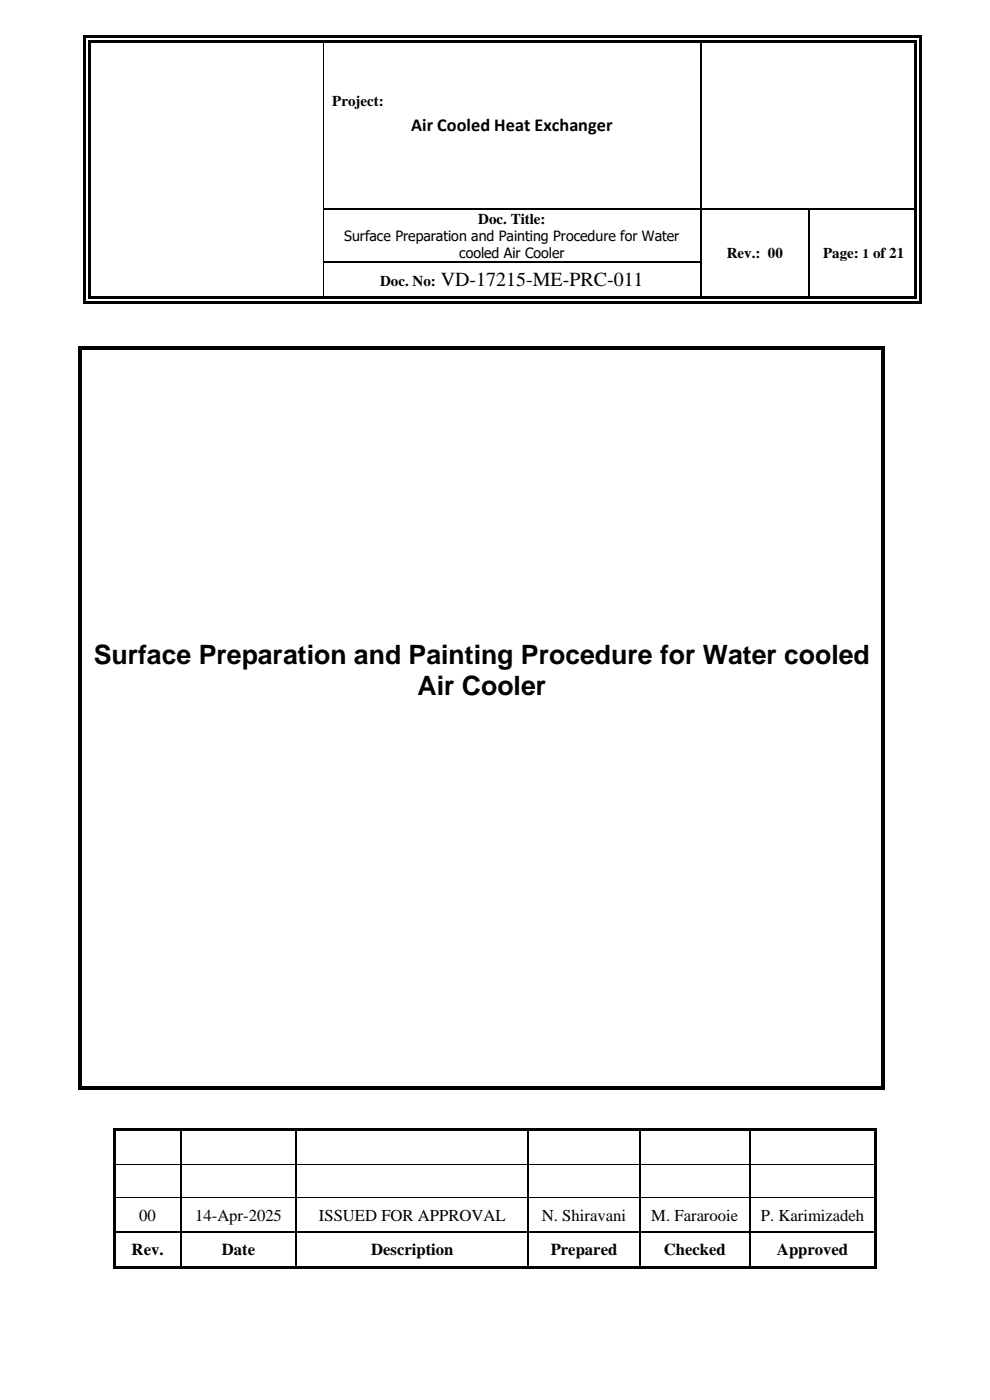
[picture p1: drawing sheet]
<svg xmlns="http://www.w3.org/2000/svg" width="210mm" height="297mm" viewBox="0 0 210 297" stroke-linecap="round" stroke-linejoin="round" font-family="sans-serif">
<defs><g id="words">
<g font-size="5.7">
<text x="19.9" y="140.8">Surface Preparation and Painting Procedure for Water cooled</text>
<text x="88.6" y="147.5">Air Cooler</text>
</g>
<text font-size="4.2" x="93.5" y="60.8">VD-17215-ME-PRC-011</text>
<text font-size="3.9" x="87.2" y="27.7">Air Cooled Heat Exchanger</text>
<g font-size="3.5">
<text x="29.5" y="259">00</text>
<text x="41.4" y="259">14-Apr-2025</text>
<text x="67.7" y="259">ISSUED FOR APPROVAL</text>
<text x="115" y="259">N. Shiravani</text>
<text x="138.2" y="259">M. Fararooie</text>
<text x="161.4" y="259">P. Karimizadeh</text>
<text x="27.9" y="266.3">Rev.</text>
<text x="47.1" y="266.3">Date</text>
<text x="78.7" y="266.3">Description</text>
<text x="116.8" y="266.3">Prepared</text>
<text x="140.8" y="266.3">Checked</text>
<text x="164.8" y="266.3">Approved</text>
</g>
<g font-size="3.2">
<text x="70.5" y="22.6">Project:</text>
<text x="101.4" y="47.4">Doc. Title:</text>
<text x="154.2" y="54.8">Rev.: 00</text>
<text x="174.6" y="54.8">Page:</text>
<text x="80.6" y="60.8">Doc. No:</text>
</g>
<g font-size="3">
<text x="73" y="51.1">Surface Preparation and Painting Procedure for Water</text>
<text x="97.4" y="54.7">cooled Air Cooler</text>
</g>
<text font-size="2.8" x="183" y="54.8">1 of 21</text>
</g></defs>
<g fill="#000">
<path d="M17.8 7.5h.5v1.6h-.5z" fill-rule="evenodd"/>
<path d="M17.8 7.5h1.5v.5h-1.5z" fill-rule="evenodd"/>
<path d="M18.8 8.6h.5v.5h-.5z" fill-rule="evenodd"/>
<path d="M18.8 8.6h.5v.5h-.5z" fill-rule="evenodd"/>
<path d="M19.3 7.5h49.2v.5h-49.2z" fill-rule="evenodd"/>
<path d="M19.3 8.6h49.2v.5h-49.2z" fill-rule="evenodd"/>
<path d="M68.5 7.5h1.6v.5h-1.6z" fill-rule="evenodd"/>
<path d="M68.5 8.6h1.6v.5h-1.6z" fill-rule="evenodd"/>
<path d="M70.1 7.5h78.3v.5h-78.3z" fill-rule="evenodd"/>
<path d="M70.1 8.6h78.3v.5h-78.3z" fill-rule="evenodd"/>
<path d="M148.4 7.5h1.6v.5h-1.6z" fill-rule="evenodd"/>
<path d="M148.4 8.6h1.6v.5h-1.6z" fill-rule="evenodd"/>
<path d="M150 7.5h43.9v.5h-43.9z" fill-rule="evenodd"/>
<path d="M150 8.6h43.9v.5h-43.9z" fill-rule="evenodd"/>
<path d="M193.9 7.5h1.6v.5h-1.6z" fill-rule="evenodd"/>
<path d="M193.9 8.6h.5v.5h-.5z" fill-rule="evenodd"/>
<path d="M193.9 8.6h.5v.5h-.5z" fill-rule="evenodd"/>
<path d="M194.9 7.5h.6v1.6h-.6z" fill-rule="evenodd"/>
<path d="M17.8 9.1h.5v35h-.5z" fill-rule="evenodd"/>
<path d="M17.8 44.1h.5v.3h-.5z" fill-rule="evenodd"/>
<path d="M17.8 44.4h.5v10.9h-.5z" fill-rule="evenodd"/>
<path d="M17.8 55.3h.5v.4h-.5z" fill-rule="evenodd"/>
<path d="M18.8 9.1h.5v35h-.5z" fill-rule="evenodd"/>
<path d="M18.8 44.1h.5v.3h-.5z" fill-rule="evenodd"/>
<path d="M18.8 44.4h.5v10.9h-.5z" fill-rule="evenodd"/>
<path d="M18.8 55.3h.5v.4h-.5z" fill-rule="evenodd"/>
<path d="M68.5 44.1h.2v.3h-.2z" fill-rule="evenodd"/>
<path d="M68.5 55.3h.2v.4h-.2z" fill-rule="evenodd"/>
<path d="M148.4 44.1h.4v.3h-.4z" fill-rule="evenodd"/>
<path d="M148.4 55.3h.4v.4h-.4z" fill-rule="evenodd"/>
<path d="M171.5 44.4h.3z" fill-rule="evenodd"/>
<path d="M171.5 44.1h.3v.3h-.3z" fill-rule="evenodd"/>
<path d="M171.5 55.3h.3v.4h-.3z" fill-rule="evenodd"/>
<path d="M193.9 9.1h.5v35h-.5z" fill-rule="evenodd"/>
<path d="M193.9 44.1h.5v.3h-.5z" fill-rule="evenodd"/>
<path d="M193.9 44.4h.5v10.9h-.5z" fill-rule="evenodd"/>
<path d="M193.9 55.3h.5v.4h-.5z" fill-rule="evenodd"/>
<path d="M194.9 9.1h.6v35h-.6z" fill-rule="evenodd"/>
<path d="M194.9 44.1h.6v.3h-.6z" fill-rule="evenodd"/>
<path d="M194.9 44.4h.6v10.9h-.6z" fill-rule="evenodd"/>
<path d="M194.9 55.3h.6v.4h-.6z" fill-rule="evenodd"/>
<path d="M16.7 73.4h.8v.8h-.8z" fill-rule="evenodd"/>
<path d="M16.7 73.4h.8v.8h-.8z" fill-rule="evenodd"/>
<path d="M17.5 73.4h169.5v.8h-169.5z" fill-rule="evenodd"/>
<path d="M17.8 55.7h.5v7.1h-.5z" fill-rule="evenodd"/>
<path d="M17.8 62.8h.5v1.6h-.5z" fill-rule="evenodd"/>
<path d="M17.8 63.9h1.5v.5h-1.5z" fill-rule="evenodd"/>
<path d="M18.8 55.7h.5v7.1h-.5z" fill-rule="evenodd"/>
<path d="M18.8 62.8h.5v.5h-.5z" fill-rule="evenodd"/>
<path d="M18.8 62.8h.5v.5h-.5z" fill-rule="evenodd"/>
<path d="M19.3 63.9h49.2v.5h-49.2z" fill-rule="evenodd"/>
<path d="M19.3 62.8h49.2v.5h-49.2z" fill-rule="evenodd"/>
<path d="M68.5 62.8h1.6v.5h-1.6z" fill-rule="evenodd"/>
<path d="M68.5 63.9h1.6v.5h-1.6z" fill-rule="evenodd"/>
<path d="M70.1 63.9h78.3v.5h-78.3z" fill-rule="evenodd"/>
<path d="M70.1 62.8h78.3v.5h-78.3z" fill-rule="evenodd"/>
<path d="M148.4 62.8h1.6v.5h-1.6z" fill-rule="evenodd"/>
<path d="M148.4 63.9h1.6v.5h-1.6z" fill-rule="evenodd"/>
<path d="M150 63.9h21.5v.5h-21.5z" fill-rule="evenodd"/>
<path d="M150 62.8h21.5v.5h-21.5z" fill-rule="evenodd"/>
<path d="M171.5 62.8h1.6v.5h-1.6z" fill-rule="evenodd"/>
<path d="M171.5 63.9h1.6v.5h-1.6z" fill-rule="evenodd"/>
<path d="M173.1 63.9h20.8v.5h-20.8z" fill-rule="evenodd"/>
<path d="M173.1 62.8h20.8v.5h-20.8z" fill-rule="evenodd"/>
<path d="M187 73.4h.8v.8h-.8z" fill-rule="evenodd"/>
<path d="M187 73.4h.8v.8h-.8z" fill-rule="evenodd"/>
<path d="M193.9 55.7h.5v7.1h-.5z" fill-rule="evenodd"/>
<path d="M193.9 63.9h1.6v.5h-1.6z" fill-rule="evenodd"/>
<path d="M193.9 62.8h.5v.5h-.5z" fill-rule="evenodd"/>
<path d="M193.9 62.8h.5v.5h-.5z" fill-rule="evenodd"/>
<path d="M194.9 55.7h.6v7.1h-.6z" fill-rule="evenodd"/>
<path d="M194.9 62.8h.6v1.6h-.6z" fill-rule="evenodd"/>
<path d="M16.7 74.2h.8v156.2h-.8z" fill-rule="evenodd"/>
<path d="M16.7 230.4h.8v.8h-.8z" fill-rule="evenodd"/>
<path d="M16.7 230.4h.8v.8h-.8z" fill-rule="evenodd"/>
<path d="M17.5 230.4h169.5v.8h-169.5z" fill-rule="evenodd"/>
<path d="M24 239.4h.6v.5h-.6z" fill-rule="evenodd"/>
<path d="M24 239.4h.6v.5h-.6z" fill-rule="evenodd"/>
<path d="M24.6 239.4h13.6v.5h-13.6z" fill-rule="evenodd"/>
<path d="M38.2 239.4h.5v.5h-.5z" fill-rule="evenodd"/>
<path d="M38.7 239.4h24v.5h-24z" fill-rule="evenodd"/>
<path d="M62.7 239.4h.5v.5h-.5z" fill-rule="evenodd"/>
<path d="M63.2 239.4h48.7v.5h-48.7z" fill-rule="evenodd"/>
<path d="M111.9 239.4h.5v.5h-.5z" fill-rule="evenodd"/>
<path d="M112.4 239.4h23.2v.5h-23.2z" fill-rule="evenodd"/>
<path d="M135.6 239.4h.5v.5h-.5z" fill-rule="evenodd"/>
<path d="M136.1 239.4h22.8v.5h-22.8z" fill-rule="evenodd"/>
<path d="M158.9 239.4h.5v.5h-.5z" fill-rule="evenodd"/>
<path d="M159.4 239.4h26.1v.5h-26.1z" fill-rule="evenodd"/>
<path d="M185.5 239.4h.5v.5h-.5z" fill-rule="evenodd"/>
<path d="M185.5 239.4h.5v.5h-.5z" fill-rule="evenodd"/>
<path d="M187 74.2h.8v156.2h-.8z" fill-rule="evenodd"/>
<path d="M187 230.4h.8v.8h-.8z" fill-rule="evenodd"/>
<path d="M187 230.4h.8v.8h-.8z" fill-rule="evenodd"/>
<path d="M24 239.9h.6v7h-.6z" fill-rule="evenodd"/>
<path d="M24 246.9l.6 .1z" fill-rule="evenodd"/>
<path d="M24 247h.6v7h-.6z" fill-rule="evenodd"/>
<path d="M24 254h.6v.2h-.6z" fill-rule="evenodd"/>
<path d="M38.2 246.9l.3 .1z" fill-rule="evenodd"/>
<path d="M38.2 254h.3v.2h-.3z" fill-rule="evenodd"/>
<path d="M62.7 246.9l.3 .1z" fill-rule="evenodd"/>
<path d="M62.7 254h.3v.2h-.3z" fill-rule="evenodd"/>
<path d="M111.9 246.9l.3 .1z" fill-rule="evenodd"/>
<path d="M111.9 254h.3v.2h-.3z" fill-rule="evenodd"/>
<path d="M135.6 246.9l.3 .1z" fill-rule="evenodd"/>
<path d="M135.6 254h.3v.2h-.3z" fill-rule="evenodd"/>
<path d="M158.9 246.9l.3 .1z" fill-rule="evenodd"/>
<path d="M158.9 254h.3v.2h-.3z" fill-rule="evenodd"/>
<path d="M185.5 239.9h.5v7h-.5z" fill-rule="evenodd"/>
<path d="M185.5 246.9l.5 .1z" fill-rule="evenodd"/>
<path d="M185.5 247h.5v7h-.5z" fill-rule="evenodd"/>
<path d="M185.5 254h.5v.2h-.5z" fill-rule="evenodd"/>
<path d="M24 254.2h.6v7h-.6z" fill-rule="evenodd"/>
<path d="M24 261.2h.6v.4h-.6z" fill-rule="evenodd"/>
<path d="M24 261.6h.6v7h-.6z" fill-rule="evenodd"/>
<path d="M24 268.6h.6v.5h-.6z" fill-rule="evenodd"/>
<path d="M24 268.6h.6v.5h-.6z" fill-rule="evenodd"/>
<path d="M24.6 268.6h13.6v.5h-13.6z" fill-rule="evenodd"/>
<path d="M38.2 261.2h.3v.4h-.3z" fill-rule="evenodd"/>
<path d="M38.2 268.6h.5v.5h-.5z" fill-rule="evenodd"/>
<path d="M38.7 268.6h24v.5h-24z" fill-rule="evenodd"/>
<path d="M62.7 261.2h.3v.4h-.3z" fill-rule="evenodd"/>
<path d="M62.7 268.6h.5v.5h-.5z" fill-rule="evenodd"/>
<path d="M63.2 268.6h48.7v.5h-48.7z" fill-rule="evenodd"/>
<path d="M111.9 261.2h.3v.4h-.3z" fill-rule="evenodd"/>
<path d="M111.9 268.6h.5v.5h-.5z" fill-rule="evenodd"/>
<path d="M112.4 268.6h23.2v.5h-23.2z" fill-rule="evenodd"/>
<path d="M135.6 261.2h.3v.4h-.3z" fill-rule="evenodd"/>
<path d="M135.6 268.6h.5v.5h-.5z" fill-rule="evenodd"/>
<path d="M136.1 268.6h22.8v.5h-22.8z" fill-rule="evenodd"/>
<path d="M158.9 261.2h.3v.4h-.3z" fill-rule="evenodd"/>
<path d="M158.9 268.6h.5v.5h-.5z" fill-rule="evenodd"/>
<path d="M159.4 268.6h26.1v.5h-26.1z" fill-rule="evenodd"/>
<path d="M185.5 254.2h.5v7h-.5z" fill-rule="evenodd"/>
<path d="M185.5 261.2h.5v.4h-.5z" fill-rule="evenodd"/>
<path d="M185.5 261.6h.5v7h-.5z" fill-rule="evenodd"/>
<path d="M185.5 268.6h.5v.5h-.5z" fill-rule="evenodd"/>
<path d="M185.5 268.6h.5v.5h-.5z" fill-rule="evenodd"/>
</g>
<g fill="none" stroke="#000" stroke-width=".21">
<path d="M68.6 9.1v35M68.6 44.4v10.9M68.6 55.7v7.1M24.6 247h13.6M24.6 254.1h13.6M38.5 247h24.2M38.5 254.1h24.2M63 247h48.9M63 254.1h48.9M112.2 247h23.4M112.2 254.1h23.4M135.9 247h23"/>
<path d="M135.9 254.1h23M159.2 247h26.3M159.2 254.1h26.3"/>
</g>
<g fill="none" stroke="#000" stroke-width=".34">
<path d="M148.6 9.1v35M68.7 44.3h79.7M68.7 55.5h79.7M148.6 44.4v10.9M148.6 55.7v7.1M148.8 44.3h22.7M171.6 44.4v10.9M171.6 55.7v7.1M171.8 44.3h22.1M38.3 239.9v7M62.9 239.9v7M112 239.9v7"/>
<path d="M135.8 239.9v7M159 239.9v7M38.3 247v7M38.3 254.2v7M62.9 247v7M62.9 254.2v7M112 247v7M112 254.2v7M135.8 247v7M135.8 254.2v7M159 247v7M159 254.2v7"/>
<path d="M24.6 261.4h13.6M38.3 261.6v7M38.5 261.4h24.2M62.9 261.6v7M63 261.4h48.9M112 261.6v7M112.2 261.4h23.4M135.8 261.6v7M135.9 261.4h23M159 261.6v7M159.2 261.4h26.3"/>
</g>
<use href="#words"/>
</svg>
